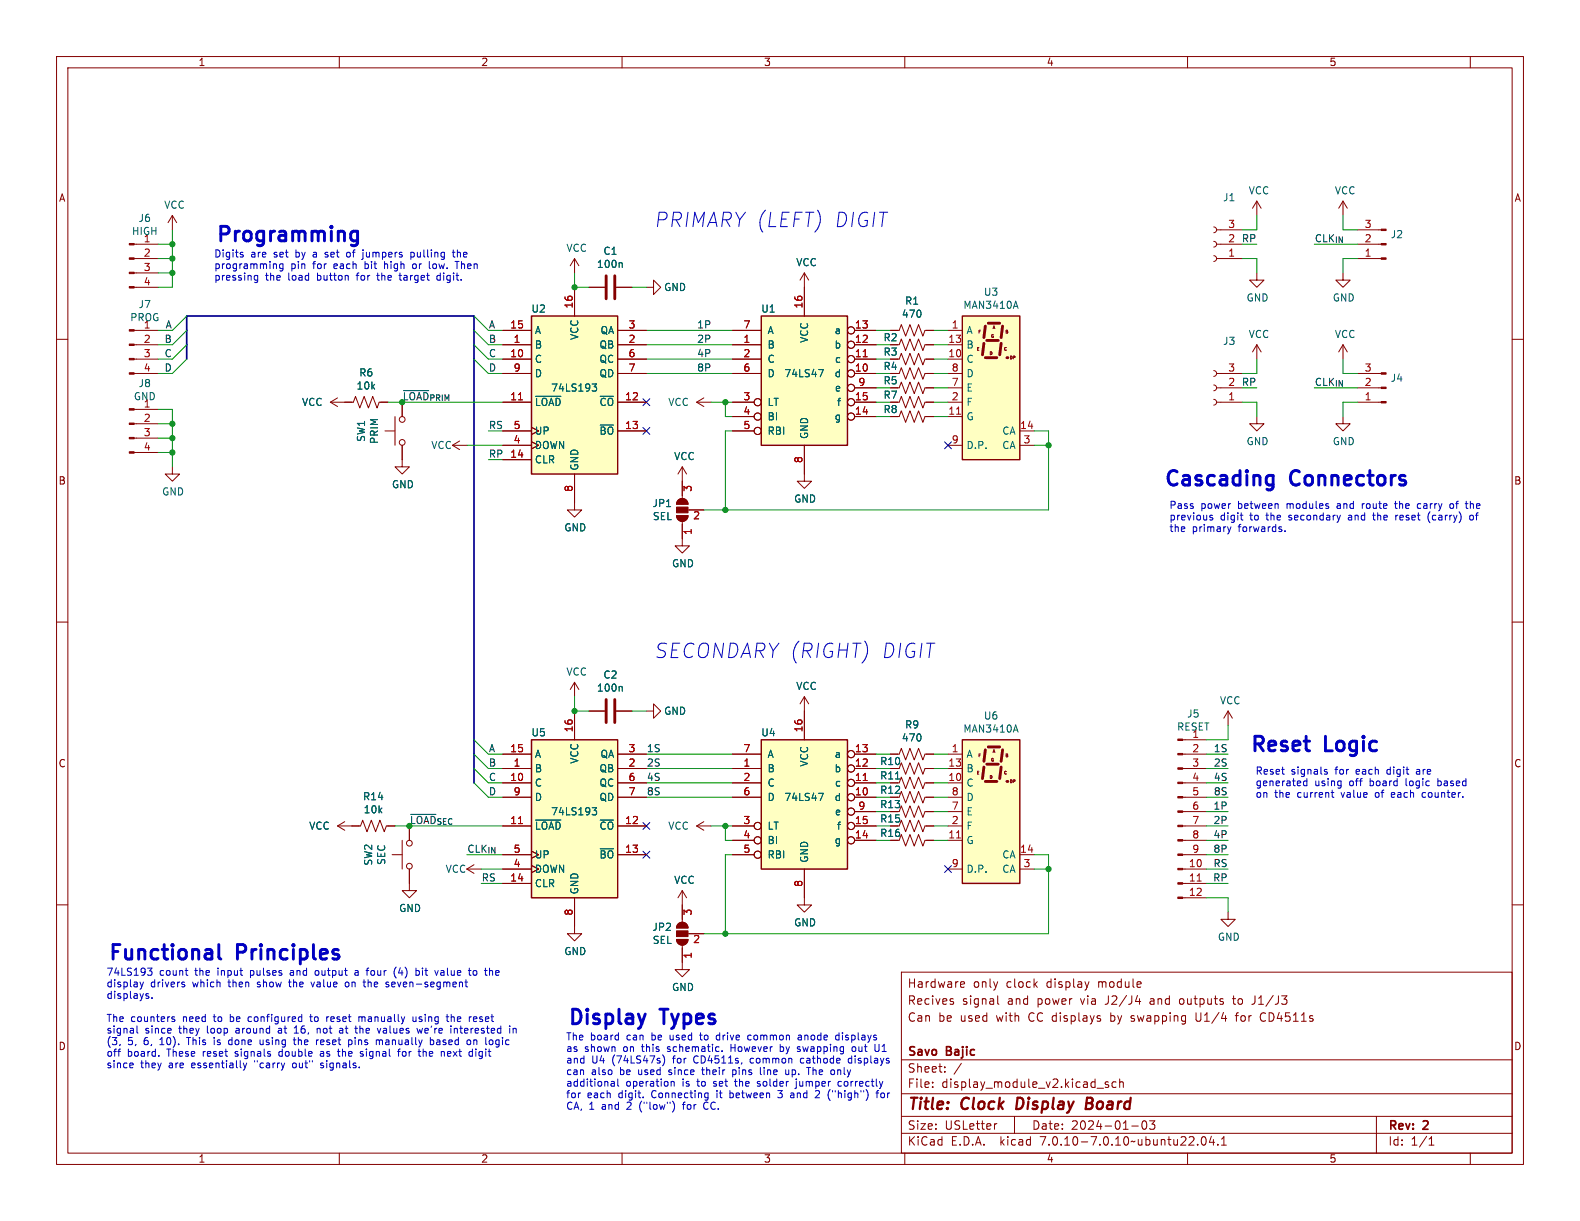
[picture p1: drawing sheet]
<svg xmlns="http://www.w3.org/2000/svg" width="279mm" height="216mm" viewBox="0 0 279 216" stroke-linecap="round" stroke-linejoin="round" font-family="sans-serif">
<defs><g id="words">
<g font-size="3.6" fill="#0000c2">
<text x="38.1" y="42.9">Programming</text>
<text x="205.7" y="86.1">Cascading</text>
<text x="228.4" y="86.1">Connectors</text>
<text x="221" y="133.1">Reset</text>
<text x="234.5" y="133.1">Logic</text>
<text x="19" y="169.9">Functional</text>
<text x="42.1" y="169.9">Principles</text>
<text x="100.3" y="181.4">Display</text>
<text x="117.1" y="181.4">Types</text>
</g>
<g font-size="3.5" fill="#0000c2">
<text x="115.6" y="40.4">PRIMARY (LEFT)</text>
<text x="147.3" y="40.4">DIGIT</text>
<text x="115.6" y="116.6">SECONDARY (RIGHT)</text>
<text x="155.6" y="116.6">DIGIT</text>
</g>
<g font-size="2.8" fill="#840000">
<text x="160.4" y="196.8">Title:</text>
<text x="170.1" y="196.8">Clock</text>
<text x="180.6" y="196.8">Display</text>
<text x="193.7" y="196.8">Board</text>
</g>
<g font-size="2.1" fill="#840000">
<text x="160.4" y="177.9">Recives</text>
<text x="160.4" y="174.9">Hardware</text>
<text x="170.1" y="177.9">signal</text>
<text x="172.1" y="174.9">only</text>
<text x="178" y="174.9">clock</text>
<text x="178.2" y="177.9">and</text>
<text x="183.6" y="177.9">power</text>
<text x="185.2" y="174.9">display</text>
<text x="191.4" y="177.9">via</text>
<text x="194.5" y="174.9">module</text>
<text x="195.9" y="177.9">J2/J4</text>
<text x="203.9" y="177.9">and</text>
<text x="209.3" y="177.9">outputs</text>
<text x="218.9" y="177.9">to</text>
<text x="222.5" y="177.9">J1/J3</text>
<text x="160.4" y="180.9">Can</text>
<text x="165.9" y="180.9">be</text>
<text x="169.9" y="180.9">used</text>
<text x="176.4" y="180.9">with</text>
<text x="182.2" y="180.9">CC displays</text>
<text x="196.9" y="180.9">by</text>
<text x="200.7" y="180.9">swapping</text>
<text x="212.3" y="180.9">U1/4</text>
<text x="219.6" y="180.9">for</text>
<text x="224" y="180.9">CD4511s</text>
<text x="160.4" y="189.9">Sheet:</text>
<text x="160.4" y="187.1">Savo</text>
<text x="167.4" y="187.1">Bajic</text>
<text x="160.4" y="192.6">File:</text>
<text x="166.5" y="192.6">display_module_v2.kicad_sch</text>
<text x="160.4" y="202.8">KiCad</text>
<text x="160.4" y="200">Size:</text>
<text x="167.1" y="200">USLetter</text>
<text x="168.1" y="202.8">E.D.A.</text>
<text x="177" y="202.8">kicad</text>
<text x="182.4" y="200">Date:</text>
<text x="184.2" y="202.8">7.0.10-7.0.10~ubuntu22.04.1</text>
<text x="189.4" y="200">2024-01-03</text>
<text x="245.4" y="200.2">Rev:</text>
<text x="245.4" y="202.8">Id:</text>
<text x="249.5" y="202.8">1/1</text>
<text x="251.8" y="200.2">2</text>
</g>
<g font-size="1.8" fill="#840000">
<text x="35" y="11.9">1</text>
<text x="85" y="11.9">2</text>
<text x="135" y="11.9">3</text>
<text x="185" y="11.9">4</text>
<text x="235" y="11.9">5</text>
<text x="10.3" y="35.9">A</text>
<text x="267.7" y="35.9">A</text>
<text x="156.1" y="65.6">R4</text>
<text x="156.1" y="60.6">R2</text>
<text x="156.1" y="63.1">R3</text>
<text x="156.1" y="70.7">R7</text>
<text x="156.1" y="68.2">R5</text>
<text x="156.1" y="73.3">R8</text>
<text x="10.3" y="85.9">B</text>
<text x="267.7" y="85.9">B</text>
<text x="10.3" y="135.9">C</text>
<text x="155.5" y="135.5">R10</text>
<text x="267.7" y="135.9">C</text>
<text x="155.5" y="138">R11</text>
<text x="155.5" y="140.6">R12</text>
<text x="155.5" y="143.1">R13</text>
<text x="155.5" y="145.6">R15</text>
<text x="155.5" y="148.2">R16</text>
<text x="10.3" y="185.9">D</text>
<text x="267.7" y="185.9">D</text>
<text x="35" y="205.8">1</text>
<text x="85" y="205.8">2</text>
<text x="135" y="205.8">3</text>
<text x="185" y="205.8">4</text>
<text x="235" y="205.8">5</text>
</g>
<g font-size="1.8" fill="#006464">
<text x="216.2" y="35.8">J1</text>
<text x="220.7" y="34.6">VCC</text>
<text x="236" y="34.6">VCC</text>
<text x="23.2" y="41.8">HIGH</text>
<text x="24.4" y="39.4">J6</text>
<text x="28.9" y="37.1">VCC</text>
<text x="25.3" y="42.9">1</text>
<text x="100.1" y="44.7">VCC</text>
<text x="105.5" y="47.6">100n</text>
<text x="106.6" y="45.3">C1</text>
<text x="140.7" y="47.3">VCC</text>
<text x="245.8" y="42.3">J2</text>
<text x="117.3" y="51.7">GND</text>
<text x="173.9" y="52.5">U3</text>
<text x="220.3" y="53.5">GND</text>
<text x="235.6" y="53.5">GND</text>
<text x="22.9" y="57">PROG</text>
<text x="24.4" y="54.7">J7</text>
<text x="25.3" y="58.2">1</text>
<text x="93.9" y="55.5">U2</text>
<text x="94.5" y="59.3">A</text>
<text x="106.1" y="59.3">QA</text>
<text x="134.5" y="55.5">U1</text>
<text x="135.6" y="59.3">A</text>
<text x="147.5" y="59.3">a</text>
<text x="159.4" y="56.4">470</text>
<text x="159.9" y="54.1">R1</text>
<text x="170.3" y="54.8">MAN3410A</text>
<text x="170.8" y="59.3">A</text>
<text x="220.7" y="60">VCC</text>
<text x="236" y="60">VCC</text>
<text x="94.5" y="61.8">B</text>
<text x="94.5" y="64.4">C</text>
<text x="102.5" y="60.2" transform="rotate(-90 102.5 60.2)">VCC</text>
<text x="105.9" y="61.8">QB</text>
<text x="105.9" y="64.4">QC</text>
<text x="135.6" y="61.8">B</text>
<text x="135.6" y="64.4">C</text>
<text x="143.1" y="60.7" transform="rotate(-90 143.1 60.7)">VCC</text>
<text x="147.5" y="61.8">b</text>
<text x="147.6" y="64.4">c</text>
<text x="170.8" y="64.4">C</text>
<text x="170.8" y="61.8">B</text>
<text x="216.2" y="61.2">J3</text>
<text x="23.6" y="71">GND</text>
<text x="24.4" y="68.7">J8</text>
<text x="53.3" y="72">VCC</text>
<text x="62.9" y="69.1">10k</text>
<text x="63.4" y="66.8">R6</text>
<text x="94.5" y="72">~{LOAD}</text>
<text x="94.5" y="66.9">D</text>
<text x="97.4" y="69.4">74LS193</text>
<text x="105.9" y="72">~{CO}</text>
<text x="105.9" y="66.9">QD</text>
<text x="118.1" y="72">VCC</text>
<text x="135.6" y="72">LT</text>
<text x="135.6" y="66.9">D</text>
<text x="138.6" y="66.9">74LS47</text>
<text x="147.5" y="66.9">d</text>
<text x="147.6" y="69.4">e</text>
<text x="147.9" y="72">f</text>
<text x="170.8" y="72">F</text>
<text x="170.8" y="69.4">E</text>
<text x="170.8" y="66.9">D</text>
<text x="245.8" y="67.7">J4</text>
<text x="94.5" y="77.1">UP</text>
<text x="105.9" y="77.1">~{BO}</text>
<text x="135.6" y="74.5">BI</text>
<text x="135.6" y="77.1">RBI</text>
<text x="143.1" y="77.7" transform="rotate(-90 143.1 77.7)">GND</text>
<text x="147.5" y="74.5">g</text>
<text x="170.8" y="74.5">G</text>
<text x="177.1" y="77.1">CA</text>
<text x="64.7" y="78.2" transform="rotate(-90 64.7 78.2)">SW1</text>
<text x="67.1" y="78.6" transform="rotate(-90 67.1 78.6)">PRIM</text>
<text x="76.2" y="79.6">VCC</text>
<text x="94.5" y="82.1">CLR</text>
<text x="94.5" y="79.6">DOWN</text>
<text x="102.5" y="83.3" transform="rotate(-90 102.5 83.3)">GND</text>
<text x="119.1" y="81.6">VCC</text>
<text x="170.8" y="79.6">D.P.</text>
<text x="177.1" y="79.6">CA</text>
<text x="220.3" y="78.9">GND</text>
<text x="235.6" y="78.9">GND</text>
<text x="28.6" y="87.8">GND</text>
<text x="69.2" y="86.5">GND</text>
<text x="115.3" y="89.9">JP1</text>
<text x="140.3" y="89.1">GND</text>
<text x="99.7" y="94.2">GND</text>
<text x="115.3" y="92.2">SEL</text>
<text x="118.7" y="100.5">GND</text>
<text x="100.1" y="119.7">VCC</text>
<text x="105.5" y="122.5">100n</text>
<text x="106.6" y="120.2">C2</text>
<text x="140.7" y="122.2">VCC</text>
<text x="215.6" y="124.7">VCC</text>
<text x="93.9" y="130.4">U5</text>
<text x="117.3" y="126.6">GND</text>
<text x="134.5" y="130.4">U4</text>
<text x="159.4" y="131.3">470</text>
<text x="159.9" y="129">R9</text>
<text x="170.3" y="129.7">MAN3410A</text>
<text x="173.9" y="127.4">U6</text>
<text x="208" y="129.4">RESET</text>
<text x="209.8" y="127.1">J5</text>
<text x="210.7" y="130.6">1</text>
<text x="94.5" y="136.8">B</text>
<text x="94.5" y="134.2">A</text>
<text x="102.5" y="135.1" transform="rotate(-90 102.5 135.1)">VCC</text>
<text x="105.9" y="136.8">QB</text>
<text x="106.1" y="134.2">QA</text>
<text x="135.6" y="136.8">B</text>
<text x="135.6" y="134.2">A</text>
<text x="143.1" y="135.7" transform="rotate(-90 143.1 135.7)">VCC</text>
<text x="147.5" y="136.8">b</text>
<text x="147.5" y="134.2">a</text>
<text x="170.8" y="134.2">A</text>
<text x="170.8" y="136.8">B</text>
<text x="64.1" y="141.7">R14</text>
<text x="94.5" y="139.3">C</text>
<text x="94.5" y="141.8">D</text>
<text x="105.9" y="139.3">QC</text>
<text x="105.9" y="141.8">QD</text>
<text x="135.6" y="139.3">C</text>
<text x="135.6" y="141.8">D</text>
<text x="138.6" y="141.8">74LS47</text>
<text x="147.5" y="141.8">d</text>
<text x="147.6" y="139.3">c</text>
<text x="170.8" y="139.3">C</text>
<text x="170.8" y="141.8">D</text>
<text x="54.6" y="146.9">VCC</text>
<text x="64.2" y="144">10k</text>
<text x="94.5" y="146.9">~{LOAD}</text>
<text x="97.4" y="144.4">74LS193</text>
<text x="105.9" y="146.9">~{CO}</text>
<text x="118.1" y="146.9">VCC</text>
<text x="135.6" y="146.9">LT</text>
<text x="135.6" y="149.5">BI</text>
<text x="147.5" y="149.5">g</text>
<text x="147.6" y="144.4">e</text>
<text x="147.9" y="146.9">f</text>
<text x="170.8" y="149.5">G</text>
<text x="170.8" y="146.9">F</text>
<text x="170.8" y="144.4">E</text>
<text x="66" y="153.2" transform="rotate(-90 66 153.2)">SW2</text>
<text x="68.3" y="153" transform="rotate(-90 68.3 153)">SEC</text>
<text x="78.7" y="154.5">VCC</text>
<text x="94.5" y="154.5">DOWN</text>
<text x="94.5" y="152">UP</text>
<text x="105.9" y="152">~{BO}</text>
<text x="135.6" y="152">RBI</text>
<text x="143.1" y="152.7" transform="rotate(-90 143.1 152.7)">GND</text>
<text x="170.8" y="154.5">D.P.</text>
<text x="177.1" y="152">CA</text>
<text x="177.1" y="154.5">CA</text>
<text x="70.5" y="161.5">GND</text>
<text x="94.5" y="157.1">CLR</text>
<text x="102.5" y="158.2" transform="rotate(-90 102.5 158.2)">GND</text>
<text x="119.1" y="156.5">VCC</text>
<text x="115.3" y="164.8">JP2</text>
<text x="115.3" y="167.1">SEL</text>
<text x="140.3" y="164">GND</text>
<text x="215.3" y="166.5">GND</text>
<text x="99.7" y="169.1">GND</text>
<text x="118.7" y="175.4">GND</text>
</g>
<g font-size="1.8" fill="#a90000">
<text x="217.1" y="40.4">3</text>
<text x="241.2" y="40.4">3</text>
<text x="25.3" y="45.5">2</text>
<text x="217.1" y="45.5">1</text>
<text x="217.1" y="42.9">2</text>
<text x="241.2" y="45.5">1</text>
<text x="241.2" y="42.9">2</text>
<text x="25.3" y="48">3</text>
<text x="25.3" y="50.5">4</text>
<text x="90.1" y="58.2">15</text>
<text x="101.3" y="54.7" transform="rotate(-90 101.3 54.7)">16</text>
<text x="111.1" y="58.2">3</text>
<text x="131.4" y="58.2">7</text>
<text x="142" y="54.7" transform="rotate(-90 142 54.7)">16</text>
<text x="151.1" y="58.2">13</text>
<text x="168.2" y="58.2">1</text>
<text x="25.3" y="60.7">2</text>
<text x="25.3" y="63.2">3</text>
<text x="25.3" y="65.8">4</text>
<text x="90.1" y="63.2">10</text>
<text x="90.7" y="60.7">1</text>
<text x="90.7" y="65.8">9</text>
<text x="111.1" y="60.7">2</text>
<text x="111.1" y="63.2">6</text>
<text x="111.1" y="65.8">7</text>
<text x="131.4" y="60.7">1</text>
<text x="131.4" y="63.2">2</text>
<text x="131.4" y="65.8">6</text>
<text x="151.1" y="65.8">10</text>
<text x="151.1" y="63.2">11</text>
<text x="151.1" y="60.7">12</text>
<text x="167.6" y="63.2">10</text>
<text x="167.6" y="60.7">13</text>
<text x="168.2" y="65.8">8</text>
<text x="217.1" y="65.8">3</text>
<text x="241.2" y="65.8">3</text>
<text x="90.1" y="70.9">11</text>
<text x="110.4" y="70.9">12</text>
<text x="131.4" y="70.9">3</text>
<text x="151.1" y="70.9">15</text>
<text x="151.7" y="68.3">9</text>
<text x="168.2" y="70.9">2</text>
<text x="168.2" y="68.3">7</text>
<text x="217.1" y="70.9">1</text>
<text x="217.1" y="68.3">2</text>
<text x="241.2" y="70.9">1</text>
<text x="241.2" y="68.3">2</text>
<text x="25.3" y="72.1">1</text>
<text x="25.3" y="74.7">2</text>
<text x="25.3" y="77.2">3</text>
<text x="90.7" y="75.9">5</text>
<text x="110.4" y="75.9">13</text>
<text x="131.4" y="73.4">4</text>
<text x="131.4" y="75.9">5</text>
<text x="151.1" y="73.4">14</text>
<text x="167.6" y="73.4">11</text>
<text x="180.3" y="75.9">14</text>
<text x="25.3" y="79.8">4</text>
<text x="90.1" y="81">14</text>
<text x="90.7" y="78.5">4</text>
<text x="142" y="82" transform="rotate(-90 142 82)">8</text>
<text x="168.2" y="78.5">9</text>
<text x="180.9" y="78.5">3</text>
<text x="101.3" y="87.1" transform="rotate(-90 101.3 87.1)">8</text>
<text x="122.6" y="87.1" transform="rotate(-90 122.6 87.1)">3</text>
<text x="122.5" y="92.2">2</text>
<text x="122.6" y="94.7" transform="rotate(-90 122.6 94.7)">1</text>
<text x="101.3" y="129.6" transform="rotate(-90 101.3 129.6)">16</text>
<text x="142" y="129.6" transform="rotate(-90 142 129.6)">16</text>
<text x="90.1" y="133.1">15</text>
<text x="90.7" y="135.6">1</text>
<text x="111.1" y="135.6">2</text>
<text x="111.1" y="133.1">3</text>
<text x="131.4" y="135.6">1</text>
<text x="131.4" y="133.1">7</text>
<text x="151.1" y="135.6">12</text>
<text x="151.1" y="133.1">13</text>
<text x="167.6" y="135.6">13</text>
<text x="168.2" y="133.1">1</text>
<text x="210.7" y="133.1">2</text>
<text x="210.7" y="135.6">3</text>
<text x="90.1" y="138.2">10</text>
<text x="90.7" y="140.7">9</text>
<text x="111.1" y="138.2">6</text>
<text x="111.1" y="140.7">7</text>
<text x="131.4" y="138.2">2</text>
<text x="131.4" y="140.7">6</text>
<text x="151.1" y="140.7">10</text>
<text x="151.1" y="138.2">11</text>
<text x="151.7" y="143.3">9</text>
<text x="167.6" y="138.2">10</text>
<text x="168.2" y="143.3">7</text>
<text x="168.2" y="140.7">8</text>
<text x="210.7" y="138.2">4</text>
<text x="210.7" y="140.7">5</text>
<text x="210.7" y="143.3">6</text>
<text x="90.1" y="145.8">11</text>
<text x="110.4" y="145.8">12</text>
<text x="131.4" y="145.8">3</text>
<text x="131.4" y="148.3">4</text>
<text x="151.1" y="148.3">14</text>
<text x="151.1" y="145.8">15</text>
<text x="167.6" y="148.3">11</text>
<text x="168.2" y="145.8">2</text>
<text x="210.7" y="145.8">7</text>
<text x="210.7" y="148.3">8</text>
<text x="90.1" y="156">14</text>
<text x="90.7" y="153.4">4</text>
<text x="90.7" y="150.9">5</text>
<text x="110.4" y="150.9">13</text>
<text x="131.4" y="150.9">5</text>
<text x="168.2" y="153.4">9</text>
<text x="180.3" y="150.9">14</text>
<text x="180.9" y="153.4">3</text>
<text x="210.1" y="153.4">10</text>
<text x="210.1" y="156">11</text>
<text x="210.7" y="150.9">9</text>
<text x="101.3" y="162" transform="rotate(-90 101.3 162)">8</text>
<text x="122.6" y="162" transform="rotate(-90 122.6 162)">3</text>
<text x="142" y="156.9" transform="rotate(-90 142 156.9)">8</text>
<text x="210.1" y="158.5">12</text>
<text x="122.5" y="167.1">2</text>
<text x="122.6" y="169.6" transform="rotate(-90 122.6 169.6)">1</text>
</g>
<g font-size="1.8" fill="#0000c2">
<text x="37.8" y="45.9">Digits</text>
<text x="37.8" y="47.9">programming</text>
<text x="44.3" y="45.9">are</text>
<text x="48.5" y="45.9">set</text>
<text x="51.4" y="47.9">pin</text>
<text x="52.5" y="45.9">by</text>
<text x="55.5" y="47.9">for</text>
<text x="55.8" y="45.9">a</text>
<text x="58.2" y="45.9">set</text>
<text x="59.3" y="47.9">each</text>
<text x="62.2" y="45.9">of</text>
<text x="65" y="47.9">bit</text>
<text x="65.2" y="45.9">jumpers</text>
<text x="68.6" y="47.9">high</text>
<text x="73.8" y="47.9">or</text>
<text x="73.9" y="45.9">pulling</text>
<text x="76.9" y="47.9">low.</text>
<text x="81.6" y="45.9">the</text>
<text x="81.9" y="47.9">Then</text>
<text x="37.8" y="49.9">pressing</text>
<text x="46.9" y="49.9">the</text>
<text x="51.1" y="49.9">load</text>
<text x="56.4" y="49.9">button</text>
<text x="63.6" y="49.9">for</text>
<text x="67.4" y="49.9">the</text>
<text x="71.5" y="49.9">target</text>
<text x="78.3" y="49.9">digit.</text>
<text x="206.7" y="90.3">Pass</text>
<text x="206.7" y="92.4">previous</text>
<text x="206.7" y="94.4">the</text>
<text x="210.8" y="94.4">primary</text>
<text x="212.3" y="90.3">power</text>
<text x="215.8" y="92.4">digit</text>
<text x="219" y="90.3">between</text>
<text x="219.1" y="94.4">forwards.</text>
<text x="221.2" y="92.4">to</text>
<text x="224.2" y="92.4">the</text>
<text x="227.8" y="90.3">modules</text>
<text x="228.4" y="92.4">secondary</text>
<text x="236.9" y="90.3">and</text>
<text x="239.1" y="92.4">and</text>
<text x="241.5" y="90.3">route</text>
<text x="243.7" y="92.4">the</text>
<text x="247.6" y="90.3">the</text>
<text x="247.8" y="92.4">reset</text>
<text x="251.7" y="90.3">carry</text>
<text x="253.7" y="92.4">(carry)</text>
<text x="257.7" y="90.3">of</text>
<text x="260.7" y="90.3">the</text>
<text x="261.4" y="92.4">of</text>
<text x="221.9" y="137.3">Reset</text>
<text x="228.3" y="137.3">signals</text>
<text x="236.2" y="137.3">for</text>
<text x="240.1" y="137.3">each</text>
<text x="245.7" y="137.3">digit</text>
<text x="251.1" y="137.3">are</text>
<text x="221.9" y="139.3">generated</text>
<text x="221.9" y="141.4">on</text>
<text x="225.4" y="141.4">the</text>
<text x="229.5" y="141.4">current</text>
<text x="232.5" y="139.3">using</text>
<text x="237.5" y="141.4">value</text>
<text x="238.7" y="139.3">off</text>
<text x="242.5" y="139.3">board</text>
<text x="243.7" y="141.4">of</text>
<text x="246.7" y="141.4">each</text>
<text x="249.1" y="139.3">logic</text>
<text x="252.4" y="141.4">counter.</text>
<text x="254.9" y="139.3">based</text>
<text x="18.7" y="172.9">74LS193</text>
<text x="28.2" y="172.9">count</text>
<text x="34.6" y="172.9">the</text>
<text x="38.8" y="172.9">input</text>
<text x="44.7" y="172.9">pulses</text>
<text x="52" y="172.9">and</text>
<text x="56.6" y="172.9">output</text>
<text x="63.8" y="172.9">a</text>
<text x="66.1" y="172.9">four</text>
<text x="71.1" y="172.9">(4)</text>
<text x="75.2" y="172.9">bit</text>
<text x="78.8" y="172.9">value</text>
<text x="85" y="172.9">to</text>
<text x="88.1" y="172.9">the</text>
<text x="18.7" y="174.9">display</text>
<text x="18.7" y="176.9">displays.</text>
<text x="26.6" y="174.9">drivers</text>
<text x="34.2" y="174.9">which</text>
<text x="40.7" y="174.9">then</text>
<text x="46" y="174.9">show</text>
<text x="51.8" y="174.9">the</text>
<text x="55.9" y="174.9">value</text>
<text x="62.1" y="174.9">on</text>
<text x="65.6" y="174.9">the</text>
<text x="69.7" y="174.9">seven-segment</text>
<text x="18.7" y="181">The</text>
<text x="18.7" y="183.1">signal</text>
<text x="18.7" y="185.1">(3,</text>
<text x="22.6" y="185.1">5,</text>
<text x="23.1" y="181">counters</text>
<text x="25.5" y="185.1">6,</text>
<text x="25.6" y="183.1">since</text>
<text x="28.5" y="185.1">10).</text>
<text x="31.8" y="183.1">they</text>
<text x="32.4" y="181">need</text>
<text x="33.6" y="185.1">This</text>
<text x="36.9" y="183.1">loop</text>
<text x="38.1" y="181">to</text>
<text x="38.5" y="185.1">is</text>
<text x="41.1" y="181">be</text>
<text x="41.3" y="185.1">done</text>
<text x="42.2" y="183.1">around</text>
<text x="44.5" y="181">configured</text>
<text x="47" y="185.1">using</text>
<text x="49.9" y="183.1">at</text>
<text x="52.9" y="183.1">16,</text>
<text x="53.3" y="185.1">the</text>
<text x="55.8" y="181">to</text>
<text x="57.1" y="183.1">not</text>
<text x="57.4" y="185.1">reset</text>
<text x="58.8" y="181">reset</text>
<text x="61.3" y="183.1">at</text>
<text x="63.3" y="185.1">pins</text>
<text x="64.3" y="183.1">the</text>
<text x="64.7" y="181">manually</text>
<text x="68.4" y="185.1">manually</text>
<text x="68.5" y="183.1">values</text>
<text x="74.4" y="181">using</text>
<text x="75.7" y="183.1">we're</text>
<text x="78.1" y="185.1">based</text>
<text x="80.7" y="181">the</text>
<text x="81.8" y="183.1">interested</text>
<text x="84.8" y="181">reset</text>
<text x="84.9" y="185.1">on</text>
<text x="88.3" y="185.1">logic</text>
<text x="100" y="184.3">The</text>
<text x="104.4" y="184.3">board</text>
<text x="110.9" y="184.3">can</text>
<text x="115.5" y="184.3">be</text>
<text x="118.9" y="184.3">used</text>
<text x="124.5" y="184.3">to</text>
<text x="127.5" y="184.3">drive</text>
<text x="133.3" y="184.3">common</text>
<text x="142.4" y="184.3">anode</text>
<text x="149.3" y="184.3">displays</text>
<text x="18.7" y="187.2">off</text>
<text x="18.7" y="189.2">since</text>
<text x="22.5" y="187.2">board.</text>
<text x="24.9" y="189.2">they</text>
<text x="29.7" y="187.2">These</text>
<text x="30" y="189.2">are</text>
<text x="34.2" y="189.2">essentially</text>
<text x="36.2" y="187.2">reset</text>
<text x="42" y="187.2">signals</text>
<text x="45.5" y="189.2">&quot;carry</text>
<text x="50" y="187.2">double</text>
<text x="52.4" y="189.2">out&quot;</text>
<text x="57.5" y="187.2">as</text>
<text x="57.6" y="189.2">signals.</text>
<text x="60.9" y="187.2">the</text>
<text x="65" y="187.2">signal</text>
<text x="71.9" y="187.2">for</text>
<text x="75.7" y="187.2">the</text>
<text x="79.9" y="187.2">next</text>
<text x="85" y="187.2">digit</text>
<text x="100" y="186.3">as</text>
<text x="100" y="188.4">and</text>
<text x="100" y="190.4">can</text>
<text x="103.4" y="186.3">shown</text>
<text x="104.6" y="190.4">also</text>
<text x="104.6" y="188.4">U4</text>
<text x="108.3" y="188.4">(74LS47s)</text>
<text x="109.7" y="190.4">be</text>
<text x="110.3" y="186.3">on</text>
<text x="113.1" y="190.4">used</text>
<text x="113.8" y="186.3">this</text>
<text x="118.5" y="186.3">schematic.</text>
<text x="118.7" y="190.4">since</text>
<text x="119.3" y="188.4">for</text>
<text x="123.1" y="188.4">CD4511s,</text>
<text x="124.9" y="190.4">their</text>
<text x="129.9" y="186.3">However</text>
<text x="130.4" y="190.4">pins</text>
<text x="133.3" y="188.4">common</text>
<text x="135.5" y="190.4">line</text>
<text x="138.8" y="186.3">by</text>
<text x="140.2" y="190.4">up.</text>
<text x="142.1" y="186.3">swapping</text>
<text x="142.4" y="188.4">cathode</text>
<text x="144.2" y="190.4">The</text>
<text x="148.6" y="190.4">only</text>
<text x="151.1" y="188.4">displays</text>
<text x="152" y="186.3">out</text>
<text x="156.1" y="186.3">U1</text>
<text x="100" y="192.5">additional</text>
<text x="100" y="194.5">for</text>
<text x="100" y="196.6">CA, 1</text>
<text x="103.8" y="194.5">each</text>
<text x="106.5" y="196.6">and</text>
<text x="109.5" y="194.5">digit.</text>
<text x="110.7" y="192.5">operation</text>
<text x="111.1" y="196.6">2</text>
<text x="113.5" y="196.6">(&quot;low&quot;)</text>
<text x="115.5" y="194.5">Connecting</text>
<text x="120.8" y="192.5">is</text>
<text x="121.5" y="196.6">for</text>
<text x="123.6" y="192.5">to</text>
<text x="125.3" y="196.6">CC.</text>
<text x="126.6" y="192.5">set</text>
<text x="127.2" y="194.5">it</text>
<text x="129.7" y="194.5">between</text>
<text x="130.7" y="192.5">the</text>
<text x="134.8" y="192.5">solder</text>
<text x="138.5" y="194.5">3</text>
<text x="140.9" y="194.5">and</text>
<text x="141.8" y="192.5">jumper</text>
<text x="145.5" y="194.5">2</text>
<text x="147.9" y="194.5">(&quot;high&quot;)</text>
<text x="149.5" y="192.5">correctly</text>
<text x="156.7" y="194.5">for</text>
</g>
<g font-size="1.8" fill="#009600">
<text x="219.5" y="42.9">RP</text>
<text x="71.1" y="70.9">~{LOAD}_{PRIM}</text>
<text x="219.5" y="68.3">RP</text>
<text x="86.4" y="75.9">RS</text>
<text x="86.4" y="81">RP</text>
<text x="72.4" y="145.8">~{LOAD}_{SEC}</text>
</g>
<g font-size="1.8" fill="#0f0f0f">
<text x="232.4" y="42.9">CLK_{IN}</text>
<text x="29.2" y="58.2">A</text>
<text x="86.4" y="58.2">A</text>
<text x="123.2" y="58.2">1P</text>
<text x="29" y="63.2">C</text>
<text x="29" y="65.8">D</text>
<text x="29" y="60.7">B</text>
<text x="86.4" y="63.2">C</text>
<text x="86.4" y="65.8">D</text>
<text x="86.4" y="60.7">B</text>
<text x="123.2" y="63.2">4P</text>
<text x="123.2" y="65.8">8P</text>
<text x="123.2" y="60.7">2P</text>
<text x="232.4" y="68.3">CLK_{IN}</text>
<text x="86.4" y="133.1">A</text>
<text x="86.4" y="135.6">B</text>
<text x="114.3" y="133.1">1S</text>
<text x="114.3" y="135.6">2S</text>
<text x="214.5" y="135.6">2S</text>
<text x="214.5" y="133.1">1S</text>
<text x="86.4" y="140.7">D</text>
<text x="86.4" y="138.2">C</text>
<text x="114.3" y="138.2">4S</text>
<text x="114.3" y="140.7">8S</text>
<text x="214.5" y="143.2">1P</text>
<text x="214.5" y="140.7">8S</text>
<text x="214.5" y="138.2">4S</text>
<text x="214.5" y="148.3">4P</text>
<text x="214.5" y="145.8">2P</text>
<text x="82.5" y="150.9">CLK_{IN} 5</text>
<text x="85.1" y="155.9">RS</text>
<text x="214.4" y="155.9">RP</text>
<text x="214.5" y="150.9">8P</text>
<text x="214.5" y="153.4">RS</text>
</g>
<g font-size=".7" fill="#840000">
<text x="172.8" y="59.2">F</text>
<text x="175.1" y="59.9">G</text>
<text x="175.4" y="58.4">A</text>
<text x="177.6" y="59.2">B</text>
<text x="172.6" y="62.2">E</text>
<text x="174.8" y="63">D</text>
<text x="177.4" y="62.2">C</text>
<text x="178.4" y="63.7">DP</text>
<text x="172.6" y="137.1">E</text>
<text x="172.8" y="134.1">F</text>
<text x="174.8" y="137.9">D</text>
<text x="175.1" y="134.8">G</text>
<text x="175.4" y="133.3">A</text>
<text x="177.4" y="137.1">C</text>
<text x="177.6" y="134.1">B</text>
<text x="178.4" y="138.7">DP</text>
</g>
</g></defs>
<g fill="none" stroke="#840000" stroke-width=".18">
<path d="M10 10h259.4v195.9h-259.4zM12 12h255.4v191.9h-255.4zM60 10v2M110 10v2M160 10v2M210 10v2M260 10v2M222.2 35.6l-.7 1.2M222.2 35.6v2.5M222.2 35.6l.8 1.2M237.5 35.6l-.8 1.2M237.5 35.6v2.5"/>
<path d="M237.5 35.6l.8 1.2M10 60h2M214.6 40.1l.4 .2 .1 .4-.1 .3-.4 .1M214.6 42.7l.4 .1 .1 .4-.1 .4-.4 .1M214.6 45.2l.4 .2 .1 .3-.1 .4-.4 .1M215.1 40.6h4.6M215.1 43.2h4.6M215.1 45.7h4.6M222.2 48.3v1.2h1.3l-1.3 1.3-1.2-1.3h1.2M240 40.6h4.2M240 43.2h4.2M240 45.7h4.2"/>
<path d="M267.4 60h2M214.6 65.5l.4 .2 .1 .4-.1 .3-.4 .1M214.6 68.1l.4 .1 .1 .4-.1 .4-.4 .1M214.6 70.6l.4 .2 .1 .3-.1 .4-.4 .1M215.1 66h4.6M215.1 68.6h4.6M215.1 71.1h4.6M222.2 73.7v1.2h1.3l-1.3 1.3-1.2-1.3h1.2M222.2 61v2.5M222.2 61l-.7 1.2M222.2 61l.8 1.2M237.5 73.7v1.2h1.3l-1.3 1.3-1.3-1.3h1.3"/>
<path d="M10 110h2M267.4 110h2M104.1 125.7h2.8M109 125.7h2.8M10 160h2M267.4 160h2M159.4 171.9h108v32h-108zM168.4 177.1l.2 .2-.2 .3M168.4 176.6l.2 .1M170.1 173.6l.4 .1 .1 .2-.7 .2M170.5 174.5l-.4 .1M176.4 176.1v1.3l.2 .2"/>
<path d="M192.6 173.6l-.4 1M200.1 179.7v.3M200.8 177.1h.9M208.6 176.7v.7M211.5 179.1v1.2l.3 .3M217.9 176.6h.6M218.1 176.1v1.3l.3 .2M218.4 179.6h.6M219 179.1l-.4 .2v1.3M221.9 177.4l-.5 .2M223.5 179.1a.76 .76 0 0 0-.7 .7 .76 .76 0 0 0 .7 .8M159.4 197.4h108"/>
<path d="M159.4 193.4h108M159.4 187.4h108M164.9 192.1v.2M164.9 191.4v.1M167.1 189.4v.2M167.1 188.7v.1M170 188l-1.3 1.9M176.3 198.7l-.3 .1M179.4 197.4v3M194 192.4h1.1M196 191.4l-.4-.1-.2 .2 .1 .2 .5 .2v.3h-.6M197.4 191.4l-.5-.1-.3 .3v.4l.2 .2h.6"/>
<path d="M198 191.4l.2-.1 .4 .1v.9M198 190.8v1.5M200 180.5l.1 .1M200.1 199.1h1.2M202.1 198.3l.2-.1a.81 .81 0 0 1 .6 .6 .81 .81 0 0 1-.3 .8l-.2 .1a.81 .81 0 0 1-.3-1.4zM203.3 198.2h.9l-.5 .6 .4 .1v.6l-.2 .2h-.4l-.2-.2M243.4 197.4v6.5M60 203.9v2M110 203.9v2M159.4 200.4h108M160 203.9v2M210 203.9v2"/>
<path d="M211.8 202.3v.2M212.6 201.1l.2-.1a.81 .81 0 0 1 .6 .6 .81 .81 0 0 1-.3 .8l-.2 .1a.81 .81 0 0 1-.3-1.4zM214.2 200.9l-.3 1.1h.9M214.6 201.5v1M215.4 202.3v.2M216 202.5h.9M216 201.4l.4-.4v1.5M252.7 202.5h.9M252.7 201.4l.4-.4v1.5M260 203.9v2"/>
</g>
<path d="M179.9 194.1l-.2 2h.5M192.1 195.1h.7M192.8 195.1l.3 .1M192.9 194.1h-.7l-.2 2 .9-.1M193 195l-.2 .1" fill="none" stroke="#840000" stroke-width=".4"/>
<path d="M174.2 57.7l-.2 2M174.8 57.2h2M177.3 57.7l-.3 2M174 60.7l-.3 2M174.2 63.2h2.1M174.5 60.2h2M177 60.7l-.2 2M107.2 123.7v4.1M108.7 123.7v4.1" fill="none" stroke="#840000" stroke-width=".51"/>
<path d="M109.9 121.4l.1 .2v.6" fill="none" stroke="#006464" stroke-width=".18"/>
<g fill="#840000" stroke="#840000" stroke-width=".18">
<path d="M244.2 40.5h.9v.3h-.9z"/>
<path d="M244.2 43.1h.9v.2h-.9z"/>
<path d="M244.2 45.6h.9v.2h-.9z"/>
</g>
<path d="M170.2 55.9h10.1v25.4h-10.1z" fill="#ffffc2" stroke="#ffffc2" stroke-width=".18"/>
<path d="M170.2 55.9h10.1v25.4h-10.1z" fill="none" stroke="#840000" stroke-width=".25"/>
<circle cx="178.1" cy="63.2" r=".25" fill="#840000"/>
<g fill="none" stroke="#840000" stroke-width=".18">
<path d="M88.9 58.4h5.1M101.6 45.7v2.6M101.6 50.8v5.1M101.6 45.7l-.8 1.3M101.6 45.7l.8 1.3M104.1 50.8h2.8M109 50.8h2.8M109.2 58.4h5.1M114.3 50.8h1.3v-1.3l1.2 1.3-1.2 1.3v-1.3M129.5 58.4h5.1M142.2 48.3l-.7 1.2M142.2 48.3v7.6"/>
<path d="M142.2 48.3l.8 1.2M151.1 58.4h3.8M157.5 58.4h1.5l.4-1 .7 2 .8-2 .8 2 .7-2 .8 2 .4-1h1.5M167.6 58.4h2.6M173.4 58.4h-.3v.5M175.6 58.1l.2-.5 .1 .5M178.1 58.4h-.2v.5M237.5 48.3v1.2h1.3l-1.3 1.3-1.3-1.3h1.3M58.4 71.1h4.1l.4-1 .7 2 .8-2 .8 2 .7-2 .8 2 .4-1h1.5M58.4 71.1l1.3 .8M59.7 70.4l-1.3 .7M68.1 76.2h1.7"/>
<path d="M69.8 73.7v5M71.1 78.7v3.9h1.3l-1.3 1.2-1.3-1.2h1.3M71.1 71.1v2.6M80 78.7h2.5M80 78.7l1.3 .8M81.3 78l-1.3 .7M88.9 63.5h5.1M88.9 61h5.1M88.9 76.2h5.1M88.9 71.1h5.1M88.9 78.7h5.1M88.9 66h5.1"/>
<path d="M94 78.1l1.2 .6-1.2 .7M94 75.6l1.2 .6-1.2 .6M109.2 63.5h5.1M109.2 61h5.1M109.2 76.2h5.1M109.2 71.1h5.1M109.2 66h5.1M123.2 71.1h2.5M123.2 71.1l1.3 .8M124.5 70.4l-1.3 .7M129.5 63.5h5.1M129.5 73.7h3.8"/>
<path d="M129.5 61h5.1M129.5 76.2h3.8M129.5 71.1h3.8M129.5 66h5.1M142.2 78.7v5.1M151.1 63.5h3.8M151.1 73.7h3.8M151.1 61h3.8M151.1 71.1h3.8M151.1 68.6h3.8M151.1 66h3.8M158.7 71.1h.3l.4-1 .7 2 .8-2 .8 2 .7-2 .8 2 .4-1h1.5"/>
<path d="M158.7 66h.3l.4-1 .7 2.1 .8-2.1 .8 2.1 .7-2.1 .8 2.1 .4-1.1h1.5M158.7 73.7h.3l.4-1.1 .7 2.1 .8-2.1 .8 2.1 .7-2.1 .8 2.1 .4-1h1.5M158.7 68.6h.3l.4-1 .7 2 .8-2 .8 2 .7-2 .8 2 .4-1h1.5M158.7 61h.3l.4-1.1 .7 2.1 .8-2.1 .8 2.1 .7-2.1 .8 2.1 .4-1h1.5M158.7 63.5h.3l.4-1 .7 2 .8-2 .8 2 .7-2 .8 2 .4-1h1.5M167.6 63.5h2.6M167.6 73.7h2.6M167.6 61h2.6M167.6 71.1h2.6M167.6 78.7h2.6M167.6 68.6h2.6M167.6 66h2.6"/>
<path d="M173.1 61.4h-.2v.5M175.3 62.2h-.2v.5M178.9 63h-.2v.5M179.4 63h-.2v.5M180.3 76.2h2.6M180.3 78.7h2.6M237.5 61l-.8 1.2M237.5 61v2.5M237.5 61l.8 1.2M240 71.1h4.2M240 68.6h4.2M240 66h4.2"/>
<path d="M88.9 81.3h5.1M101.6 83.8v6.4h1.3l-1.3 1.2-1.3-1.2h1.3M119.6 91.2h2.1a1.02 1.02 0 0 1-1.1 1 1.02 1.02 0 0 1-1-1zM119.9 88.4a1.02 1.02 0 0 1 1.1-.2 1.02 1.02 0 0 1 .7 1h-2.1zM120.6 85.1v3M120.6 92.2v3.1M121.7 90.2h2.8M101.6 120.7l-.8 1.2M101.6 120.7v2.5M101.6 120.7l.8 1.2M114.3 125.7h1.3v-1.2l1.2 1.2-1.2 1.3v-1.3M129.5 138.4h5.1"/>
<path d="M129.5 135.9h5.1M129.5 133.4h5.1M142.2 123.2v7.6M142.2 123.2l-.7 1.3M142.2 123.2l.8 1.3M151.1 138.4h3.8M151.1 135.9h3.8M151.1 133.4h3.8M157.5 133.4h1.5l.4-1.1 .7 2.1 .8-2.1 .8 2.1 .7-2.1 .8 2.1 .4-1h1.5M159 138.4l.4-1 .7 2 .8-2 .8 2 .7-2 .8 2 .4-1h1.5M159 135.9l.4-1 .7 2 .8-2 .8 2 .7-2 .8 2 .4-1h1.5M209.1 138.4h4.3"/>
<path d="M209.1 135.9h4.3M209.1 133.4h4.3M209.1 130.8h4.3M217.2 125.7l-.8 1.3M217.2 125.7v2.6M217.2 125.7l.7 1.3M59.7 146.1h4.1l.3-1.1 .8 2.1 .8-2.1 .7 2.1 .8-2.1 .7 2.1 .4-1h1.5M59.7 146.1l1.3 .7M61 145.3l-1.3 .8M69.3 151.1h1.8M71.1 148.6v5.1M72.4 153.7v3.8h1.3l-1.3 1.3-1.3-1.3h1.3"/>
<path d="M72.4 146.1v2.5M82.5 153.7l1.3 .7M82.5 153.7h2.6M83.8 152.9l-1.3 .8M120.6 157.5v5.6M120.6 157.5l-.7 1.3M120.6 157.5l.8 1.3M123.2 146.1h2.5M123.2 146.1l1.3 .7M124.5 145.3l-1.3 .8M129.5 151.1h3.8M129.5 146.1h3.8"/>
<path d="M129.5 148.6h3.8M129.5 141h5.1M142.2 153.7v6.3h1.3l-1.3 1.3-1.2-1.3h1.2M151.1 146.1h3.8M151.1 148.6h3.8M151.1 143.5h3.8M151.1 141h3.8M159 141l.4-1 .7 2 .8-2 .8 2 .7-2 .8 2 .4-1h1.5M159 146.1l.4-1.1 .7 2.1 .8-2.1 .8 2.1 .7-2.1 .8 2.1 .4-1h1.5M159 143.5l.4-1 .7 2 .8-2 .8 2 .7-2 .8 2 .4-1h1.5M159 148.6l.4-1 .7 2 .8-2 .8 2 .7-2 .8 2 .4-1h1.5M209.1 151.1h4.3"/>
<path d="M209.1 153.7h4.3M209.1 146.1h4.3M209.1 158.8h4.3M209.1 156.2h4.3M209.1 148.6h4.3M209.1 143.5h4.3M209.1 141h4.3M101.6 163.8v1.3h1.3l-1.3 1.3-1.3-1.3h1.3M119.6 166.1h2.1a1.02 1.02 0 0 1-1.1 1 1.02 1.02 0 0 1-1-1zM119.9 163.4a1.02 1.02 0 0 1 1.1-.2 1.02 1.02 0 0 1 .7 .9h-2.1zM120.6 167.1v4.4h1.3l-1.3 1.2-1.2-1.2h1.2M121.7 165.1h2.8"/>
<path d="M217.2 161.3v1.3h1.2l-1.2 1.2-1.3-1.2h1.3"/>
<circle cx="150.5" cy="58.4" r=".63"/>
<circle cx="71.1" cy="78.2" r=".51"/>
<circle cx="71.1" cy="74.2" r=".51"/>
<circle cx="134" cy="73.7" r=".63"/>
<circle cx="134" cy="71.1" r=".63"/>
<circle cx="134" cy="76.2" r=".63"/>
<circle cx="150.5" cy="71.1" r=".63"/>
<circle cx="150.5" cy="61" r=".63"/>
<circle cx="150.5" cy="66" r=".63"/>
<circle cx="150.5" cy="73.7" r=".63"/>
<circle cx="150.5" cy="68.6" r=".63"/>
<circle cx="150.5" cy="63.5" r=".63"/>
<circle cx="150.5" cy="133.3" r=".63"/>
<circle cx="150.5" cy="135.9" r=".63"/>
<circle cx="150.5" cy="138.4" r=".63"/>
<circle cx="72.4" cy="149.1" r=".51"/>
<circle cx="72.4" cy="153.2" r=".51"/>
<circle cx="134" cy="148.6" r=".63"/>
<circle cx="134" cy="146" r=".63"/>
<circle cx="134" cy="151.1" r=".63"/>
<circle cx="150.5" cy="141" r=".63"/>
<circle cx="150.5" cy="146" r=".63"/>
<circle cx="150.5" cy="148.6" r=".63"/>
<circle cx="150.5" cy="143.5" r=".63"/>
</g>
<path d="M91.7 70.7h.7M152.6 63.1h.8M169.2 73.2h.7M152.6 138h.8M211.7 155.8h.7" fill="none" stroke="#a90000" stroke-width=".18"/>
<path d="M109.9 46.4l.1 .2v.7M179.3 54.2h.6M179.6 53.3l.4 1.2M94.7 70.1h4.5M104.7 67.9h.8l-.4 .5 .3 .1 .1 .4-.2 .3h-.4M144.7 65.3h.9l-.5 1.3M158.4 137.7h.7M144.7 140.3h.9l-.5 1.2" fill="none" stroke="#006464" stroke-width=".18"/>
<g fill="#840000" stroke="#840000" stroke-width=".18">
<path d="M244.2 65.9h.9v.3h-.9z"/>
<path d="M244.2 68.5h.9v.2h-.9z"/>
<path d="M244.2 71h.9v.2h-.9z"/>
<path d="M119.6 91.2h2.1a1.02 1.02 0 0 1-1.1 1 1.02 1.02 0 0 1-1-1z"/>
<path d="M119.6 89.7h2.1v1h-2.1z"/>
<path d="M119.9 88.4a1.02 1.02 0 0 1 1.1-.2 1.02 1.02 0 0 1 .7 1h-2.1z"/>
<path d="M119.6 166.1h2.1a1.02 1.02 0 0 1-1.1 1 1.02 1.02 0 0 1-1-1z"/>
<path d="M119.6 164.6h2.1v1h-2.1z"/>
<path d="M119.9 163.4a1.02 1.02 0 0 1 1.1-.2 1.02 1.02 0 0 1 .7 .9h-2.1z"/>
<path d="M208.3 158.6h.8v.3h-.8z"/>
<path d="M208.3 156.1h.8v.2h-.8z"/>
<path d="M208.3 153.5h.8v.3h-.8z"/>
<path d="M208.3 151h.8v.3h-.8z"/>
<path d="M208.3 148.5h.8v.2h-.8z"/>
<path d="M208.3 145.9h.8v.3h-.8z"/>
<path d="M208.3 143.4h.8v.2h-.8z"/>
<path d="M208.3 140.8h.8v.3h-.8z"/>
<path d="M208.3 138.3h.8v.3h-.8z"/>
<path d="M208.3 135.8h.8v.2h-.8z"/>
<path d="M208.3 133.2h.8v.3h-.8z"/>
<path d="M208.3 130.7h.8v.2h-.8z"/>
</g>
<path d="M107.2 48.8v4M108.7 48.8v4M174 135.6l-.3 2.1M174.2 138.2h2.1M174.2 132.6l-.2 2M174.5 135.1h2M174.8 132.1h2M177 135.6l-.2 2.1M177.3 132.6l-.3 2" fill="none" stroke="#840000" stroke-width=".51"/>
<g fill="#ffffc2" stroke="#ffffc2" stroke-width=".18">
<path d="M134.6 55.9h15.3v22.8h-15.3z"/>
<path d="M94 55.9h15.2v27.9h-15.2z"/>
<path d="M134.6 130.8h15.3v22.9h-15.3z"/>
<path d="M170.2 130.8h10.1v25.4h-10.1z"/>
</g>
<path d="M94 55.9h15.2v27.9h-15.2zM134.6 55.9h15.3v22.8h-15.3zM134.6 130.8h15.3v22.9h-15.3zM170.2 130.8h10.1v25.4h-10.1z" fill="none" stroke="#840000" stroke-width=".25"/>
<circle cx="178.1" cy="138.2" r=".25" fill="#840000"/>
<g fill="none" stroke="#840000" stroke-width=".18">
<path d="M30.5 38.1l-.8 1.3M30.5 38.1v2.5M30.5 38.1l.7 1.3M23.7 50.8h4.2M23.7 48.3h4.2M23.7 45.7h4.2M23.7 43.2h4.2M23.7 58.4h4.2M88.9 58.4h5.1M101.6 50.8v5.1M104.1 50.8h2.8M109 50.8h2.8"/>
<path d="M109.2 58.4h5.1M129.5 58.4h5.1M142.2 50.8v5.1M151.1 58.4h3.8M157.5 58.4h1.2M163.8 58.4h1.3M23.7 77.5h4.2M23.7 74.9h4.2M23.7 72.4h4.2M23.7 66h4.2M23.7 63.5h4.2M23.7 61h4.2"/>
<path d="M61 71.1h1.2M67.3 71.1h1.3M71.1 71.1v2.6M71.1 78.7v2.6M88.9 66h5.1M88.9 63.5h5.1M88.9 61h5.1M88.9 71.1h5.1M88.9 76.2h5.1M88.9 78.7h5.1M94 78.1l1.2 .6-1.2 .7M94 75.6l1.2 .6-1.2 .6"/>
<path d="M109.2 66h5.1M109.2 63.5h5.1M109.2 61h5.1M109.2 71.1h5.1M109.2 76.2h5.1M129.5 66h5.1M129.5 63.5h5.1M129.5 61h5.1M129.5 71.1h3.8M129.5 76.2h3.8M129.5 73.7h3.8M142.2 78.7v6.4h1.3l-1.3 1.3-1.2-1.3h1.2"/>
<path d="M151.1 66h3.8M151.1 63.5h3.8M151.1 61h3.8M151.1 71.1h3.8M151.1 73.7h3.8M151.1 68.6h3.8M163.8 66h1.3M163.8 63.5h1.3M163.8 61h1.3M163.8 71.1h1.3M163.8 73.7h1.3M163.8 68.6h1.3"/>
<path d="M23.7 80h4.2M30.5 82.6v1.2h1.2l-1.2 1.3-1.3-1.3h1.3M88.9 81.3h5.1M101.6 83.8v5.1M120.6 92.7v3.8h1.3l-1.3 1.3-1.2-1.3h1.2M120.6 82.6l-.7 1.2M120.6 82.6v5M120.6 82.6l.8 1.2M121.9 90.2h2.6M88.9 133.4h5.1M88.9 138.4h5.1M88.9 135.9h5.1"/>
<path d="M101.6 125.7v5.1M104.1 125.7h2.8M109 125.7h2.8M109.2 133.4h5.1M109.2 138.4h5.1M109.2 135.9h5.1M129.5 133.4h5.1M129.5 138.4h5.1M129.5 135.9h5.1M142.2 125.7v5.1M151.1 133.4h3.8M151.1 138.4h3.8"/>
<path d="M151.1 135.9h3.8M157.5 133.4h1.2M163.8 133.4h1.3M163.8 138.4h1.3M163.8 135.9h1.3M167.6 133.4h2.6M167.6 138.4h2.6M167.6 135.9h2.6M173.1 136.4h-.2v.5M173.4 133.3h-.3v.5M175.3 137.2l-.2-.1v.5M175.6 133.1l.2-.5 .1 .5"/>
<path d="M178.1 133.3h-.2v.5M178.9 137.9h-.2v.5M179.4 137.9h-.2v.5M62.2 146.1h1.3M68.6 146.1h1.2M72.4 146.1v2.5M72.4 153.7v2.5M88.9 151.1h5.1M88.9 146.1h5.1M88.9 153.7h5.1M88.9 141h5.1M88.9 156.2h5.1"/>
<path d="M94 153l1.2 .7-1.2 .6M94 150.5l1.2 .6-1.2 .7M101.6 158.8v5M109.2 151.1h5.1M109.2 146.1h5.1M109.2 141h5.1M129.5 148.6h3.8M129.5 151.1h3.8M129.5 146.1h3.8M129.5 141h5.1M142.2 153.7v5.1M151.1 148.6h3.8"/>
<path d="M151.1 146.1h3.8M151.1 143.5h3.8M151.1 141h3.8M163.8 148.6h1.3M163.8 146.1h1.3M163.8 143.5h1.3M163.8 141h1.3M167.6 148.6h2.6M167.6 146.1h2.6M167.6 153.7h2.6M167.6 143.5h2.6M167.6 141h2.6"/>
<path d="M180.3 151.1h2.6M180.3 153.7h2.6M120.6 160v2.6M120.6 167.6v2.6M121.9 165.1h2.6"/>
<circle cx="150.5" cy="58.4" r=".63"/>
<circle cx="134" cy="73.7" r=".63"/>
<circle cx="134" cy="71.1" r=".63"/>
<circle cx="134" cy="76.2" r=".63"/>
<circle cx="150.5" cy="71.1" r=".63"/>
<circle cx="150.5" cy="61" r=".63"/>
<circle cx="150.5" cy="66" r=".63"/>
<circle cx="150.5" cy="73.7" r=".63"/>
<circle cx="150.5" cy="68.6" r=".63"/>
<circle cx="150.5" cy="63.5" r=".63"/>
<circle cx="150.5" cy="133.3" r=".63"/>
<circle cx="150.5" cy="135.9" r=".63"/>
<circle cx="150.5" cy="138.4" r=".63"/>
<circle cx="134" cy="148.6" r=".63"/>
<circle cx="134" cy="146" r=".63"/>
<circle cx="134" cy="151.1" r=".63"/>
<circle cx="150.5" cy="141" r=".63"/>
<circle cx="150.5" cy="146" r=".63"/>
<circle cx="150.5" cy="148.6" r=".63"/>
<circle cx="150.5" cy="143.5" r=".63"/>
</g>
<path d="M91.7 70.7h.7M152.6 63.1h.8M152.6 138h.8M91.7 145.6h.7M169.2 148.2h.7" fill="none" stroke="#a90000" stroke-width=".18"/>
<path d="M109.9 46.4l.1 .2v.7M94.7 70.1h4.5M104.7 67.9h.8l-.4 .5 .3 .1 .1 .4-.2 .3h-.4M144.7 65.3h.9l-.5 1.3M109.9 121.4l.1 .2v.6M158.4 137.7h.7M179.3 129.1h.6M179.6 128.2l.4 1.3M94.7 145h4.5M104.7 142.8h.8l-.4 .5 .3 .1 .1 .4-.2 .3h-.4M144.7 140.3h.9l-.5 1.2" fill="none" stroke="#006464" stroke-width=".18"/>
<path d="M94 130.8h15.2v28h-15.2z" fill="#ffffc2" stroke="#ffffc2" stroke-width=".18"/>
<path d="M94 130.8h15.2v28h-15.2z" fill="none" stroke="#840000" stroke-width=".25"/>
<g fill="#840000" stroke="#840000" stroke-width=".18">
<path d="M22.9 79.9h.8v.2h-.8z"/>
<path d="M22.9 77.3h.8v.3h-.8z"/>
<path d="M22.9 74.8h.8v.3h-.8z"/>
<path d="M22.9 72.3h.8v.2h-.8z"/>
<path d="M22.9 50.7h.8v.2h-.8z"/>
<path d="M22.9 48.1h.8v.3h-.8z"/>
<path d="M22.9 45.6h.8v.2h-.8z"/>
<path d="M22.9 43.1h.8v.2h-.8z"/>
<path d="M22.9 65.9h.8v.3h-.8z"/>
<path d="M22.9 63.4h.8v.2h-.8z"/>
<path d="M22.9 60.8h.8v.3h-.8z"/>
<path d="M22.9 58.3h.8v.2h-.8z"/>
</g>
<path d="M71.3 69.1h4.5M72.6 144h4.5" fill="none" stroke="#0f0f0f" stroke-width=".18"/>
<path d="M62.3 42.5l.2 .1 .7-.1M62.3 41l.2-.1 .7 .1M63.2 40.9v2.1a.7 .7 0 0 1-1.1 .3M224.4 84.1l.7 .1M225.1 84.1v2l-.5 .5M225.1 85.6l-.7 .2M38.7 167v2.2l.4 .4" fill="none" stroke="#0000c2" stroke-width=".51"/>
<g fill="none" stroke="#0000c2" stroke-width=".18">
<path d="M42.7 45l.3 .1v.2l-.2 .2h-.2M45 49.3l.2 .2h.4M45 48.8v.1M45.6 48.7v1l-.3 .3-.3-.1M48.7 46.7l.2 .1v.7M50 46.7v1l-.2 .2h-.3M50 46.7h-.3l-.3 .2 .2 .5h.4M57.5 45.4l.1 .1M57.5 44.9l.2 .1M61.3 44.9v.4l.4 .2M64.2 44.2v.1M66.6 48.7h.5"/>
<path d="M66.8 48.3l.1 1.2M68 46.2v1.3M70.7 48.3v1.1l.3 .1M72.7 44.7l.3-.1 .3 .3-.2 .5h-.4M72.7 44.6v1.3M73.4 46.7h-.3l-.1 .2v.5l.4 .1M75.9 46.2v1.1M76 47.4l.1 .1M77.9 48.8l-.4-.1-.2 .2 .1 .6h.5M80 44.6h.5M80.2 44.2v1.1l.3 .2M80.5 46.2h.7"/>
<path d="M80.8 46.2v1.3M80.9 44.2v1.3M81.1 44.6l-.2 .1M213.9 91.3l.6 .4-.2 .2h-.4M217.1 93.1l.3 .9M217.4 94l-.1 .3M217.7 93.1l-.3 .9M219.3 91.1h.5M219.6 91.9h.2M227.2 93.9v.1M238.6 91.1l-.1 .1M238.6 91.5l-.2 .1 .2 .3"/>
<path d="M240.9 89.1v.8M241.1 89.1l-.2 .2M242.7 91.1h.5M242.9 90.7v1.1l.3 .1M246.6 89.1h.5M246.8 88.6v1.1l.3 .2M246.8 91.1v.8M247.2 91.1l-.4 .2M251.2 89.1h-.3l-.3 .2 .2 .5h.4M252.6 91v.9l.3 .5M256.4 89.2l.2-.1 .4 .1v.5l-.1 .1-.3 .1-.2-.1zM260 91.2l.1-.1 .4 .1 .1 .5-.2 .2h-.3l-.1-.1z"/>
<path d="M260 88.6v1.3M260.2 89.1l-.2 .1M230.6 138.2v.6l.1 .1h.4M231.1 137.7v1.2M234.2 136.4l.5 .3v.1l-.4 .1M234.2 136.1h.5M250.6 136l-.1 .1M250.6 136.4l-.1 .2 .1 .3M254.3 137.7v1.2M254.3 138.9h.1M254.4 138.1l-.1 .1M235.6 140.8l.3 .2"/>
<path d="M246.2 140.1l-.2 .2v.5l.2 .2M246.6 140.4l-.6 .2M251.5 140.3v.6l.5 .1M24.8 173.7l.3 .8M25.1 174.5l-.3 .4M25.4 173.7l-.3 .8M26 176.1l.3 .1v.2l-.1 .1h-.3M26 175.7l.3 .1M26.9 171.2l-.4 .5 .3 .1 .1 .4-.3 .3h-.3M26.9 176.4v.1M30.4 179.8h.5M32.3 174.1h.3l.1 .2-.2 .2h-.2"/>
<path d="M32.3 173.7h.3M32.7 171.6h.5M33 172.4l.2 .1M44.1 179.8l-.2 .2v.4l.2 .2M51 173.7h.5M51.2 173.2v1.2M51.5 172l-.2 .2 .2 .3M53.2 179.8h.2M53.4 179.4v1.2M54.8 179.8h.4M54.9 179.4v1.1l.3 .1M55 173.7l.3 .8 .3-.8"/>
<path d="M55.7 171.9l.1 .4 .3 .2M58.1 179.8l-.3 .2M61.1 173.8v.6l.2 .1 .3-.1M62.8 171.7h.5M63.3 171.9l-.4 .1-.2 .2 .2 .3 .4-.1M63.5 179.9l.3-.1 .2 .2M63.5 179.8v.8M64 180v.6M64.2 173.7h.5M64.2 179.8l-.2 .2M64.4 173.2v1.1M64.6 174.5h.1"/>
<path d="M65.2 171.2l-.3 .2M68.4 174.1h.3l.1 .2-.2 .2h-.2M68.4 173.7h.3M69.8 172.4l.3 .5M70.1 171l-.3 .5M70.8 171.1l-.3 .9h.8M73 179.8l.1 .8h.3l.2-.1M73.6 179.8v.8M73.7 171.6l.3 .1 .2 .2-.1 .4-.4 .2M74.7 171.2v.1M78.3 171.6l-.3 .1M78.4 172h-.3l-.2 .2 .1 .2 .4 .1"/>
<path d="M78.9 179.8h.5M79.8 179.4v1.2M80.2 179.8l-.4 .1M82.2 173.7h.5M82.4 174.3l.3 .2M83.7 171.7l.2-.1 .4 .1v.5l-.1 .2-.3 .1-.2-.2zM87 171.7l.1 .8M20.8 185.9h.5M21.2 185.5h.1M23.4 188l.1 .3-.6 .1M23.5 188.8h-.1M24.2 181.4v1.1l.2 .2"/>
<path d="M28.1 186.6v.2M30.4 180.1l.5 .2v.2l-.2 .1h-.3M37.9 183.9v.8M40.5 184v.6l.4 .1M40.7 183.9h.2M43 188l.3 .8M43.3 188.8l-.3 .4M43.6 188l-.3 .8M46 183.9v.8h.3l.2-.1M49.4 182.2l-.2 .2 .2 .3M49.4 186l-.1 .5 .1 .2M51.9 183.9h.4"/>
<path d="M51.9 188l-.2 .2 .2 .6M52 182.7h.8M52 183.5v1l.3 .2M52.4 181.4v1.3M53.4 180.6h-.2M56.1 181.8v.9M56.1 182l.3-.2 .2 .2M56.2 183.9h.1M56.7 188.8h.4M57.1 185.9l-.4 .1M57.1 188l-.4 .1 .1 .2 .3 .1M57.1 186.3h-.3l-.2 .2 .1 .2 .4 .1"/>
<path d="M57.1 183.9h-.2l-.2 .2 .1 .6h.3M57.3 184.2l-.6 .1M59.7 185.9h.4M59.8 185.5v1.1M59.9 186.7l.2 .1M60.1 181.9h.5v.8M60.1 182.6h.5M60.6 182.1l-.5 .2M61.8 183.9h.2l.3 .2-.1 .5-.4 .1M63.6 181.4v1.3M63.8 186.3l.4 .2v.2l-.4 .1M63.8 181.8l-.2 .2"/>
<path d="M67 183.9l.1 .2M67.1 184.1l.2-.2h.3v.8M67.1 184.1v.6M67.9 182.2l-.1 .2 .1 .3M70.5 185.7v1.1M71.2 186l-.1 .5 .3 .3M74.7 181.8l-.2 .9-.3-.6-.2 .6M74.8 185.5v1.3M76.1 183.9h.4l.2 .2-.1 .6h-.5M76.1 183.5v1.2M77.3 183.9h.4M77.7 184.2h-.3l-.2 .2 .1 .3h.4"/>
<path d="M79.1 180.6h.3M79.5 185.9h-.2l-.2 .2 .1 .6 .3 .1M79.7 186.2l-.6 .1M80.4 181.9h.4l.1 .8M83.7 180.2l.6-.1v-.3h-.4l-.2 .2 .1 .6h.5M83.8 184l.3-.1 .2 .2M83.8 183.9v.8M84.1 185.5v.1M84.1 185.9v.9M85.9 183.5v1M87.7 185.1h.3M87.9 183.9l-.2 .2v.4l.2 .2"/>
<path d="M90.1 181.4v.1M90.1 181.8v.9M90.7 182l.2-.2 .3 .1 .1 .8M90.7 181.8v.9M108 191.9l.2 .2 .4-.1M108.1 191.3h.5v.8M108.6 191.5l-.4 .1-.2 .2M109.2 190.8v1.1l.2 .2M113.7 194v.1M117.2 186.5a1.46 1.46 0 0 1 0 2M118.7 191.3l.2-.1 .3 .1v.8M118.7 191.2v.9"/>
<path d="M119.2 195.2l.1 .6-.2 .6M120.9 195.1v1.1M123.9 182.6v1.2M124.2 188.7l.1 1.3M124.4 195.4l.1 .6 .3 .2M124.8 193.3h.4M125.2 193.3v1l-.1 .2h-.3M125.2 194l-.4 .1M126.7 183.3v.5l.4 .1M127.7 185.8v.1M129.1 192.8v1.3M129.1 194l.1 .1"/>
<path d="M129.2 193.3h-.1M129.3 184.7v1.2M129.3 185.3h.7M129.6 189.2v1.2M129.6 190h.3M130 190.8l.1 1.2M132.8 183.1l-.3-.1-.3 .3 .1 .5h.5M132.9 187.1l-.3 .3v.3l.3 .3M133.9 192l.4 .1M133.9 191.4l.1 .2h.3M134.1 191.2h.2M134.5 188.7v1.1l.1 .2"/>
<path d="M137.5 194l.6 .1M138 185.9h.3M138 184.7v1.2M138.3 185.1h-.3M138.3 192.8l-.4 .5h.2M138.9 189.2l.1 .8h.3l.2-.1M139.5 189.2v.8M140 193.3h.3M140.4 194l-.4 .1M140.4 193.6h-.4M140.8 191.2v1.1l-.2 .2M141.2 183.1h.5v.8"/>
<path d="M141.2 185.5l.3 .2M141.2 185.1h.3M141.5 185.7l-.1 .2h-.3M141.6 187.2v.7l.4 .1M141.7 183.3l-.4 .1-.2 .2 .2 .3 .4-.1M143 188.7v1.3M144.9 193.4l-.8 .7h.8M147.8 183.8l.2 .1 .4-.1M148.3 191.3v.6l.1 .2 .4-.1M148.4 183.1l-.4-.1-.2 .2M148.4 182.6v1.3M150.6 187.2l-.4-.1-.2 .3 .1 .5h.5"/>
<path d="M150.7 185.2v.5l.2 .2h.3l.1-.2v-.5M155.1 193v1.1M155.4 184.7v1l-.2 .2h-.2M155.8 193.4v.6l.4 .1"/>
</g>
<path d="M33 63.5v-7.6h50.8v82.5" fill="none" stroke="#000084" stroke-width=".3"/>
<g fill="none" stroke="#009600" stroke-width=".18">
<path d="M222.2 38.1v2.5h-2.5M237.5 38.1v2.5h2.5M27.9 45.7h2.6M27.9 48.3h2.6M27.9 43.2h2.6M30.5 40.6v10.2h-2.6M33 55.9l-2.5 2.5h-2.6M33 58.4l-2.5 2.6h-2.6M83.8 55.9l2.6 2.5h2.5M83.8 58.4l2.6 2.6h2.5M101.6 48.3v2.5h2.5M111.8 50.8h2.5"/>
<path d="M114.3 58.4h15.2M154.9 58.4h2.6M165.1 58.4h2.5M219.7 45.7h2.5v2.6M232.4 43.2h7.6M240 45.7h-2.5v2.6M27.9 72.4h2.6v10.2M27.9 77.5h2.6M27.9 74.9h2.6M33 63.5l-2.5 2.5h-2.6M33 61l-2.5 2.5h-2.6M68.6 71.1h20.3"/>
<path d="M82.5 78.7h6.4M83.8 63.5l2.6 2.5h2.5M83.8 61l2.6 2.5h2.5M114.3 66h15.2M114.3 61h15.2M114.3 63.5h15.2M125.7 71.1h3.8M128.3 71.1v2.6h1.2M129.5 76.2h-1.2v14M154.9 66h2.6M154.9 73.7h2.6M154.9 71.1h2.6"/>
<path d="M154.9 68.6h2.6M154.9 61h2.6M154.9 63.5h2.6M165.1 66h2.5M165.1 73.7h2.5M165.1 71.1h2.5M165.1 68.6h2.5M165.1 61h2.5M165.1 63.5h2.5M182.9 76.2h2.5v14h-60.9M182.9 78.7h2.5M219.7 71.1h2.5v2.6"/>
<path d="M222.2 63.5v2.5h-2.5M232.4 68.6h7.6M237.5 63.5v2.5h2.5M240 71.1h-2.5v2.6M27.9 80h2.6M83.8 138.4l2.6 2.6h2.5M83.8 133.4l2.6 2.5h2.5M83.8 135.9l2.6 2.5h2.5M83.8 130.8l2.6 2.6h2.5M101.6 123.2v2.5h2.5M111.8 125.7h2.5M114.3 135.9h15.2"/>
<path d="M114.3 138.4h15.2M114.3 133.4h15.2M154.9 135.9h2.6M154.9 138.4h2.6M154.9 133.4h2.6M165.1 135.9h2.5M165.1 138.4h2.5M165.1 133.4h2.5M213.4 135.9h3.8M213.4 138.4h3.8M213.4 133.4h3.8M217.2 128.3v2.5h-3.8"/>
<path d="M69.8 146.1h19.1M82.5 151.1h6.4M85.1 156.2h3.8M85.1 153.7h3.8M114.3 141h15.2M125.7 146.1h3.8M128.3 146.1v2.5h1.2M129.5 151.1h-1.2v14M154.9 141h2.6M154.9 146.1h2.6M154.9 148.6h2.6M154.9 143.5h2.6"/>
<path d="M165.1 141h2.5M165.1 146.1h2.5M165.1 148.6h2.5M165.1 143.5h2.5M182.9 151.1h2.5v14h-60.9M182.9 153.7h2.5M213.4 141h3.8M213.4 146.1h3.8M213.4 148.6h3.8M213.4 143.5h3.8M213.4 158.8h3.8v2.5M213.4 151.1h3.8"/>
<path d="M213.4 156.2h3.8M213.4 153.7h3.8"/>
</g>
<path d="M113.7 75.6l1.2 1.2M113.7 70.5l1.2 1.2M114.9 75.6l-1.2 1.2M114.9 70.5l-1.2 1.2M167 78.1l1.2 1.2M168.2 78.1l-1.2 1.2M113.7 150.5l1.2 1.2M113.7 145.4l1.2 1.3M114.9 150.5l-1.2 1.2M114.9 145.4l-1.2 1.3M167 153.1l1.2 1.2M168.2 153.1l-1.2 1.2" fill="none" stroke="#000084" stroke-width=".18"/>
<g fill="#009600" stroke="#009600" stroke-width=".18">
<circle cx="30.5" cy="43.2" r=".46"/>
<circle cx="30.5" cy="45.7" r=".46"/>
<circle cx="30.5" cy="48.3" r=".46"/>
<circle cx="30.5" cy="80" r=".46"/>
<circle cx="30.5" cy="77.5" r=".46"/>
<circle cx="30.5" cy="74.9" r=".46"/>
<circle cx="101.6" cy="125.7" r=".46"/>
<circle cx="185.4" cy="153.7" r=".46"/>
<circle cx="128.3" cy="165.1" r=".46"/>
<circle cx="128.3" cy="146.1" r=".46"/>
<circle cx="101.6" cy="50.8" r=".46"/>
<circle cx="128.3" cy="71.1" r=".46"/>
<circle cx="185.4" cy="78.7" r=".46"/>
<circle cx="128.3" cy="90.2" r=".46"/>
</g>
<use href="#words"/>
</svg>
